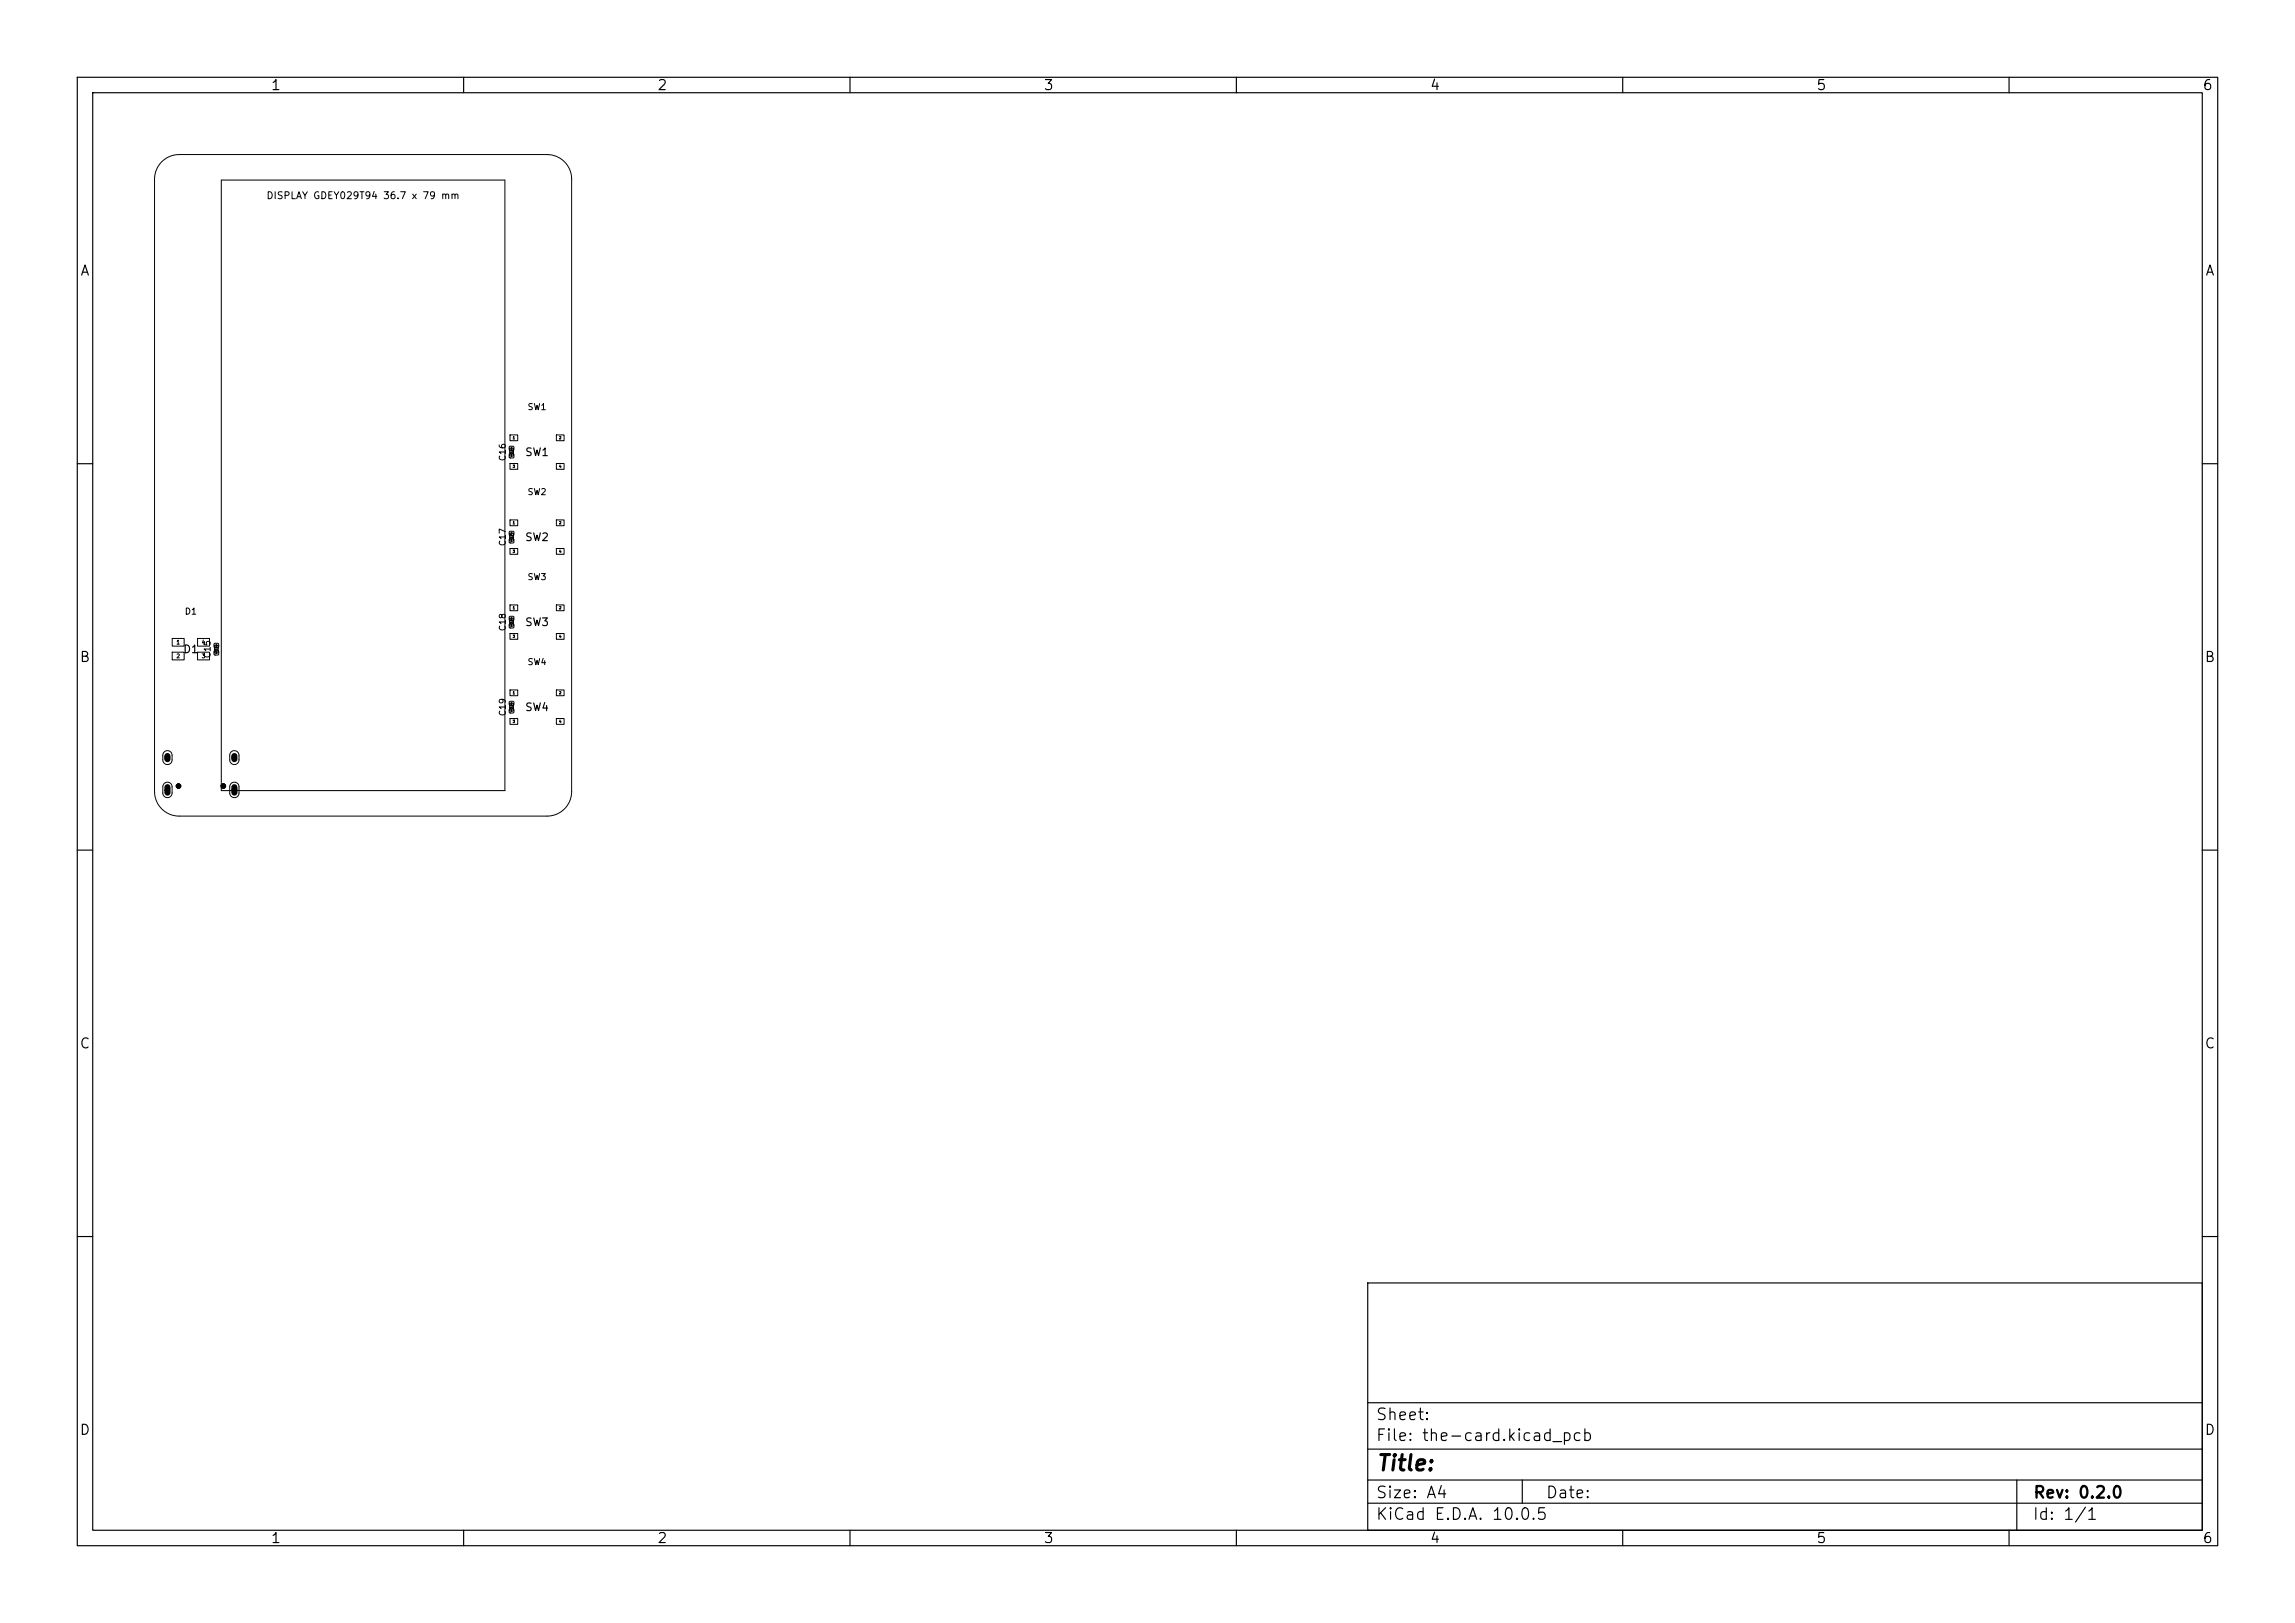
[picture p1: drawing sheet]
<svg xmlns="http://www.w3.org/2000/svg" width="297mm" height="210mm" viewBox="0 0 297 210" stroke-linecap="round" stroke-linejoin="round" font-family="sans-serif">
<defs><g id="words">
<text font-size="2" x="178" y="190.8">Title:</text>
<g font-size="1.5">
<text x="178" y="184.1">Sheet:</text>
<text x="178" y="186.8">File: the-card.kicad_pcb</text>
<text x="178" y="197">KiCad E.D.A. 10.0.5</text>
<text x="178" y="194.2">Size: A4</text>
<text x="200" y="194.2">Date:</text>
<text x="263" y="197">Id: 1/1</text>
<text x="263" y="194.2">Rev: 0.2.0</text>
</g>
<g font-size="1.3">
<text x="35" y="12">1</text>
<text x="85" y="12">2</text>
<text x="135" y="12">3</text>
<text x="185" y="12">4</text>
<text x="235" y="12">5</text>
<text x="285" y="12">6</text>
<text x="10.3" y="36">A</text>
<text x="285.3" y="36">A</text>
<text x="10.2" y="86">B</text>
<text x="285.2" y="86">B</text>
<text x="10.2" y="136">C</text>
<text x="285.2" y="136">C</text>
<text x="10.2" y="186">D</text>
<text x="285.2" y="186">D</text>
<text x="35" y="200">1</text>
<text x="85" y="200">2</text>
<text x="135" y="200">3</text>
<text x="185" y="200">4</text>
<text x="235" y="200">5</text>
<text x="285" y="200">6</text>
</g>
<g font-size="1">
<text x="67.9" y="59.3">SW1</text>
<text x="67.9" y="70.3">SW2</text>
<text x="67.9" y="81.3">SW3</text>
<text x="23.6" y="84.8">D1</text>
<text x="67.9" y="92.3">SW4</text>
</g>
<text font-size=".9" x="34.4" y="26">DISPLAY GDEY029T94 36.7 x 79 mm</text>
<g font-size=".8">
<text x="68.2" y="53.3">SW1</text>
<text x="65.6" y="59.7" transform="rotate(-90 65.6 59.7)">C16</text>
<text x="68.2" y="64.3">SW2</text>
<text x="65.6" y="70.7" transform="rotate(-90 65.6 70.7)">C17</text>
<text x="68.2" y="75.3">SW3</text>
<text x="23.8" y="79.7">D1</text>
<text x="65.6" y="81.7" transform="rotate(-90 65.6 81.7)">C18</text>
<text x="27.4" y="85.2" transform="rotate(-90 27.4 85.2)">C15</text>
<text x="68.2" y="86.3">SW4</text>
<text x="65.6" y="92.7" transform="rotate(-90 65.6 92.7)">C19</text>
</g>
<g font-size=".7">
<text x="22.2" y="102.6" transform="rotate(-90 22.2 102.6)">4</text>
<text x="30.8" y="102.6" transform="rotate(-90 30.8 102.6)">1</text>
</g>
<g font-size=".6">
<text x="22.1" y="98.4" transform="rotate(-90 22.1 98.4)">3</text>
<text x="30.8" y="98.4" transform="rotate(-90 30.8 98.4)">2</text>
</g>
<g font-size=".5">
<text x="22.8" y="83.5">1</text>
<text x="26" y="83.5">4</text>
<text x="22.8" y="85.3">2</text>
<text x="26" y="85.3">3</text>
</g>
<g font-size=".3">
<text x="66.3" y="56.9">1</text>
<text x="66.4" y="58.9" transform="rotate(-90 66.4 58.9)">C16</text>
<text x="72.3" y="56.9">2</text>
<text x="66.3" y="60.6">3</text>
<text x="72.3" y="60.6">4</text>
<text x="66.3" y="67.9">1</text>
<text x="66.3" y="71.6">3</text>
<text x="66.4" y="69.9" transform="rotate(-90 66.4 69.9)">C17</text>
<text x="72.3" y="67.9">2</text>
<text x="72.3" y="71.6">4</text>
<text x="66.3" y="78.9">1</text>
<text x="66.3" y="82.6">3</text>
<text x="66.4" y="80.9" transform="rotate(-90 66.4 80.9)">C18</text>
<text x="72.3" y="78.9">2</text>
<text x="72.3" y="82.6">4</text>
<text x="28.2" y="84.4" transform="rotate(-90 28.2 84.4)">C15</text>
<text x="66.3" y="89.9">1</text>
<text x="72.3" y="89.9">2</text>
<text x="66.3" y="93.6">3</text>
<text x="66.4" y="91.9" transform="rotate(-90 66.4 91.9)">C19</text>
<text x="72.3" y="93.6">4</text>
</g>
<g font-size=".2">
<text x="66.1" y="59.1">1</text>
<text x="66.1" y="58.2">2</text>
<text x="66.1" y="70.1">1</text>
<text x="66.1" y="69.2">2</text>
<text x="27.9" y="83.7">2</text>
<text x="66.1" y="81.1">1</text>
<text x="66.1" y="80.2">2</text>
<text x="27.9" y="84.6">1</text>
<text x="66.1" y="92.1">1</text>
<text x="66.1" y="91.2">2</text>
</g>
</g></defs>
<g fill="none" stroke="#000" stroke-width=".15">
<path d="M10 10h277v190h-277zM12 12h273v186h-273zM60 10v2M110 10v2M160 10v2M210 10v2M260 10v2M10 60h2M285 60h2M10 110h2M285 110h2M10 160h2"/>
<path d="M177 166h108v32h-108zM285 160h2M60 198v2M110 198v2M160 198v2M177 194.5h108M177 191.5h108M177 187.5h108M177 181.5h108M197 191.5v3M210 198v2M260 198v2"/>
<path d="M261 191.5v6.5"/>
</g>
<g fill="none" stroke="#000" stroke-width=".13">
<path d="M20.9 20.9a3.2 3.2 0 0 1 2.3-.9h47.6a3.2 3.2 0 0 1 3.2 3.2v79.2a3.2 3.2 0 0 1-3.2 3.2h-47.6a3.2 3.2 0 0 1-3.2-3.2v-79.2a3.2 3.2 0 0 1 .9-2.3zM28.6 23.3h36.7v79h-36.7zM65.9 58.7h.6v.5h-.6zM65.9 57.8h.6v.5h-.6zM66 58h.4v1h-.4zM66 56.3h1v.7h-1zM66 60h1v.7h-1zM72 56.3h1v.7h-1zM72 60h1v.7h-1zM65.9 79.8h.6v.5h-.6zM65.9 69.7h.6v.5h-.6zM65.9 68.8h.6v.5h-.6z"/>
<path d="M66 69h.4v1h-.4zM66 67.3h1v.7h-1zM66 71h1v.7h-1zM66 78.3h1v.7h-1zM72 67.3h1v.7h-1zM72 71h1v.7h-1zM72 78.3h1v.7h-1zM21.2 97.3a.6 .6 0 0 1 .7-.1 .6 .6 0 0 1 .4 .5v.6a.6 .6 0 0 1-.6 .6 .6 .6 0 0 1-.6-.6v-.7zM22.3 82.6h1.5v1h-1.5zM22.3 84.4h1.5v1h-1.5zM25.6 84.4h1.5v1h-1.5zM25.6 82.6h1.5v1h-1.5z"/>
<path d="M27.7 84.2h.6v.5h-.6zM27.7 83.3h.6v.5h-.6zM27.8 83.5h.4v1h-.4zM29.9 97.3a.6 .6 0 0 1 .7-.1 .6 .6 0 0 1 .3 .5v.6a.6 .6 0 0 1-.6 .6 .6 .6 0 0 1-.6-.6v-.7zM65.9 80.7h.6v.5h-.6zM65.9 91.7h.6v.5h-.6zM65.9 90.8h.6v.5h-.6zM66 80h.4v1h-.4zM66 91h.4v1h-.4zM66 89.3h1v.7h-1zM66 93h1v.7h-1zM66 82h1v.7h-1z"/>
<path d="M72 89.3h1v.7h-1zM72 93h1v.7h-1zM72 82h1v.7h-1zM21.2 101.4a.6 .6 0 0 1 .7-.1 .6 .6 0 0 1 .4 .5v.8a.6 .6 0 0 1-.6 .6 .6 .6 0 0 1-.6-.6v-.9zM29.9 101.4a.6 .6 0 0 1 .7-.1 .6 .6 0 0 1 .3 .5v.8a.6 .6 0 0 1-.6 .6 .6 .6 0 0 1-.6-.6v-.9z"/>
<circle cx="23.1" cy="101.7" r=".3"/>
<circle cx="28.9" cy="101.7" r=".3"/>
</g>
<g fill="#000" stroke="#000" stroke-width=".13">
<circle cx="23.1" cy="101.7" r=".3"/>
<circle cx="28.9" cy="101.7" r=".3"/>
</g>
<path d="M21.7 97.8v.4M30.3 97.8v.4M21.7 101.9v.7M30.3 101.9v.7" fill="none" stroke="#000" stroke-width=".8"/>
<use href="#words"/>
</svg>
